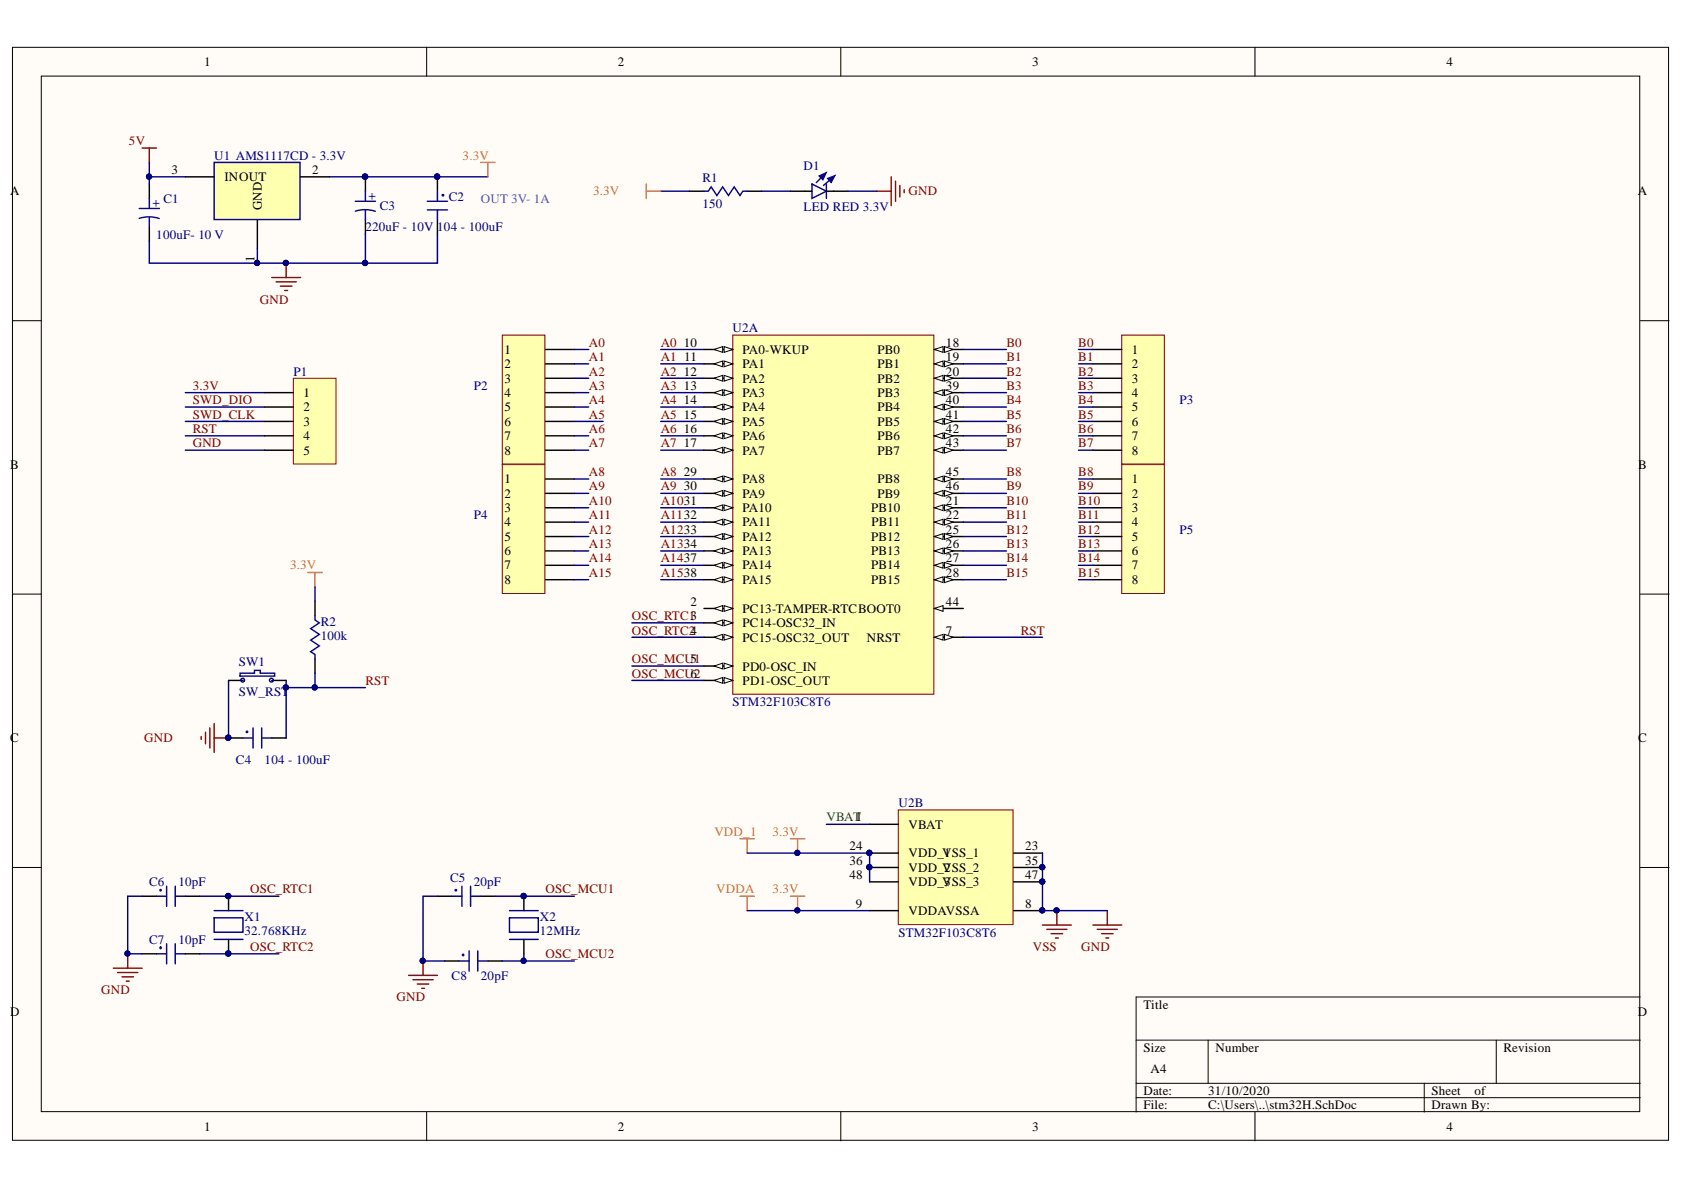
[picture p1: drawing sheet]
<svg xmlns="http://www.w3.org/2000/svg" width="297mm" height="210mm" viewBox="0 0 297 210" stroke-linecap="round" stroke-linejoin="round" font-family="sans-serif">
<defs><g id="words">
<g font-size="2.3">
<text x="36" y="11.7">1</text>
<text x="109" y="11.7">2</text>
<text x="182.1" y="11.7">3</text>
<text x="255.1" y="11.7">4</text>
<text x="1.8" y="34.5">A</text>
<text x="30.3" y="30.7">3</text>
<text x="39.6" y="31.9">INOUT</text>
<text x="55.1" y="30.7">2</text>
<text x="288.9" y="34.5">A</text>
<text x="46.2" y="37" transform="rotate(-90 46.2 37)">GND</text>
<text x="44.9" y="46.3" transform="rotate(-90 44.9 46.3)">1</text>
<text x="89" y="62.4">1</text>
<text x="89" y="65">2</text>
<text x="120.6" y="61.2">10</text>
<text x="120.7" y="63.7">11</text>
<text x="131" y="62.4">PA0-WKUP</text>
<text x="131" y="65">PA1</text>
<text x="154.8" y="62.4">PB0</text>
<text x="154.8" y="65">PB1</text>
<text x="166.9" y="61.2">18</text>
<text x="166.9" y="63.7">19</text>
<text x="199.7" y="62.4">1</text>
<text x="199.7" y="65">2</text>
<text x="53.5" y="70">1</text>
<text x="89" y="67.5">3</text>
<text x="89" y="70">4</text>
<text x="120.6" y="66.2">12</text>
<text x="120.6" y="68.8">13</text>
<text x="120.6" y="71.3">14</text>
<text x="131" y="67.5">PA2</text>
<text x="131" y="70">PA3</text>
<text x="154.8" y="67.5">PB2</text>
<text x="154.8" y="70">PB3</text>
<text x="166.9" y="66.2">20</text>
<text x="166.9" y="68.8">39</text>
<text x="166.9" y="71.3">40</text>
<text x="199.7" y="67.5">3</text>
<text x="199.7" y="70">4</text>
<text x="53.5" y="72.6">2</text>
<text x="53.5" y="75.1">3</text>
<text x="53.5" y="77.6">4</text>
<text x="89" y="72.6">5</text>
<text x="89" y="75.1">6</text>
<text x="89" y="77.6">7</text>
<text x="120.6" y="73.8">15</text>
<text x="120.6" y="76.4">16</text>
<text x="131" y="72.6">PA4</text>
<text x="131" y="75.1">PA5</text>
<text x="131" y="77.6">PA6</text>
<text x="154.8" y="72.6">PB4</text>
<text x="154.8" y="75.1">PB5</text>
<text x="154.8" y="77.6">PB6</text>
<text x="166.9" y="73.8">41</text>
<text x="166.9" y="76.4">42</text>
<text x="199.7" y="72.6">5</text>
<text x="199.7" y="75.1">6</text>
<text x="199.7" y="77.6">7</text>
<text x="1.8" y="82.7">B</text>
<text x="53.5" y="80.2">5</text>
<text x="89" y="80.2">8</text>
<text x="120.6" y="78.9">17</text>
<text x="120.6" y="84">29</text>
<text x="131" y="80.2">PA7</text>
<text x="154.8" y="80.2">PB7</text>
<text x="166.9" y="78.9">43</text>
<text x="166.9" y="84">45</text>
<text x="199.7" y="80.2">8</text>
<text x="289" y="82.7">B</text>
<text x="89" y="85.2">1</text>
<text x="89" y="87.8">2</text>
<text x="120.6" y="86.5">30</text>
<text x="131" y="85.2">PA8</text>
<text x="131" y="87.8">PA9</text>
<text x="154.8" y="85.2">PB8</text>
<text x="154.8" y="87.8">PB9</text>
<text x="166.9" y="89">21</text>
<text x="166.9" y="86.5">46</text>
<text x="199.7" y="85.2">1</text>
<text x="199.7" y="87.8">2</text>
<text x="89" y="90.3">3</text>
<text x="89" y="92.8">4</text>
<text x="89" y="95.4">5</text>
<text x="131" y="90.3">PA10</text>
<text x="131" y="92.8">PA11</text>
<text x="131" y="95.4">PA12</text>
<text x="153.7" y="90.3">PB10</text>
<text x="153.7" y="95.4">PB12</text>
<text x="153.7" y="92.8">PB11</text>
<text x="166.9" y="91.6">22</text>
<text x="166.9" y="94.1">25</text>
<text x="199.7" y="90.3">3</text>
<text x="199.7" y="92.8">4</text>
<text x="199.7" y="95.4">5</text>
<text x="89" y="97.9">6</text>
<text x="89" y="100.4">7</text>
<text x="131" y="97.9">PA13</text>
<text x="131" y="100.4">PA14</text>
<text x="153.7" y="97.9">PB13</text>
<text x="153.7" y="100.4">PB14</text>
<text x="166.9" y="96.6">26</text>
<text x="166.9" y="99.2">27</text>
<text x="166.9" y="101.7">28</text>
<text x="199.7" y="97.9">6</text>
<text x="199.7" y="100.4">7</text>
<text x="89" y="103">8</text>
<text x="121.8" y="106.9">2</text>
<text x="131" y="103">PA15</text>
<text x="153.7" y="103">PB15</text>
<text x="166.9" y="106.9">44</text>
<text x="199.7" y="103">8</text>
<text x="131" y="108.1">PC13-TAMPER-RTCBOOT0</text>
<text x="131" y="110.7">PC14-OSC32_IN</text>
<text x="131" y="113.2">PC15-OSC32_OUT</text>
<text x="152.9" y="113.2">NRST</text>
<text x="166.9" y="111.9">7</text>
<text x="131" y="118.3">PD0-OSC_IN</text>
<text x="131" y="120.8">PD1-OSC_OUT</text>
<text x="1.8" y="130.9">C</text>
<text x="289" y="130.9">C</text>
<text x="149.9" y="150">24</text>
<text x="160.3" y="146.2">VBAT</text>
<text x="180.8" y="150">23</text>
<text x="149.9" y="152.5">36</text>
<text x="149.9" y="155">48</text>
<text x="160.3" y="151.2">VDD_VSS_1</text>
<text x="160.3" y="153.8">VDD_VSS_2</text>
<text x="166.5" y="151.2">1</text>
<text x="166.5" y="153.8">2</text>
<text x="180.8" y="152.5">35</text>
<text x="180.8" y="155">47</text>
<text x="151" y="160.1">9</text>
<text x="160.3" y="156.3">VDD_VSS_3</text>
<text x="160.3" y="161.4">VDDAVSSA</text>
<text x="166.5" y="156.3">3</text>
<text x="180.8" y="160.1">8</text>
<text x="1.8" y="179.2">D</text>
<text x="201.7" y="177.9">Title</text>
<text x="288.9" y="179.2">D</text>
<text x="201.7" y="185.5">Size</text>
<text x="214.4" y="185.5">Number</text>
<text x="265.2" y="185.5">Revision</text>
<text x="203" y="189.3">A4</text>
<text x="201.7" y="193.1">Date:</text>
<text x="201.7" y="195.7">File:</text>
<text x="213.1" y="193.1">31/10/2020</text>
<text x="213.1" y="195.7">C:\Users\..\stm32H.SchDoc</text>
<text x="252.5" y="193.1">Sheet</text>
<text x="252.5" y="195.7">Drawn By:</text>
<text x="260.1" y="193.1">of</text>
<text x="36" y="199.5">1</text>
<text x="109" y="199.5">2</text>
<text x="182.1" y="199.5">3</text>
<text x="255.1" y="199.5">4</text>
</g>
<g font-size="2.3" fill="#800000">
<text x="22.7" y="25.6">5V</text>
<text x="160.3" y="34.5">GND</text>
<text x="45.8" y="53.6">GND</text>
<text x="103.8" y="61.2">A0</text>
<text x="103.8" y="63.7">A1</text>
<text x="116.5" y="61.2">A0</text>
<text x="116.5" y="63.7">A1</text>
<text x="177.5" y="61.2">B0</text>
<text x="177.5" y="63.7">B1</text>
<text x="190.2" y="61.2">B0</text>
<text x="190.2" y="63.7">B1</text>
<text x="34" y="71.3">SWD_DIO</text>
<text x="34" y="68.8">3.3V</text>
<text x="103.8" y="66.2">A2</text>
<text x="103.8" y="68.8">A3</text>
<text x="103.8" y="71.3">A4</text>
<text x="116.5" y="66.2">A2</text>
<text x="116.5" y="68.8">A3</text>
<text x="116.5" y="71.3">A4</text>
<text x="177.5" y="66.2">B2</text>
<text x="177.5" y="68.8">B3</text>
<text x="177.5" y="71.3">B4</text>
<text x="190.2" y="66.2">B2</text>
<text x="190.2" y="68.8">B3</text>
<text x="190.2" y="71.3">B4</text>
<text x="34" y="73.8">SWD_CLK</text>
<text x="34" y="76.4">RST</text>
<text x="103.8" y="73.8">A5</text>
<text x="103.8" y="76.4">A6</text>
<text x="116.5" y="73.8">A5</text>
<text x="116.5" y="76.4">A6</text>
<text x="177.5" y="73.8">B5</text>
<text x="177.5" y="76.4">B6</text>
<text x="190.2" y="73.8">B5</text>
<text x="190.2" y="76.4">B6</text>
<text x="34" y="78.9">GND</text>
<text x="103.8" y="78.9">A7</text>
<text x="103.8" y="84">A8</text>
<text x="116.5" y="78.9">A7</text>
<text x="116.5" y="84">A8</text>
<text x="177.5" y="78.9">B7</text>
<text x="177.5" y="84">B8</text>
<text x="190.2" y="78.9">B7</text>
<text x="190.2" y="84">B8</text>
<text x="103.8" y="86.5">A9</text>
<text x="103.8" y="89">A10</text>
<text x="116.5" y="86.5">A9</text>
<text x="116.5" y="89">A1031</text>
<text x="177.5" y="86.5">B9</text>
<text x="177.5" y="89">B10</text>
<text x="190.2" y="86.5">B9</text>
<text x="190.2" y="89">B10</text>
<text x="103.8" y="91.6">A11</text>
<text x="103.8" y="94.1">A12</text>
<text x="116.5" y="91.6">A1132</text>
<text x="116.5" y="94.1">A1233</text>
<text x="177.5" y="91.6">B11</text>
<text x="177.5" y="94.1">B12</text>
<text x="190.2" y="91.6">B11</text>
<text x="190.2" y="94.1">B12</text>
<text x="103.8" y="96.6">A13</text>
<text x="103.8" y="99.2">A14</text>
<text x="103.8" y="101.7">A15</text>
<text x="116.5" y="96.6">A1334</text>
<text x="116.5" y="99.2">A1437</text>
<text x="116.5" y="101.7">A1538</text>
<text x="177.5" y="96.6">B13</text>
<text x="177.5" y="99.2">B14</text>
<text x="177.5" y="101.7">B15</text>
<text x="190.2" y="96.6">B13</text>
<text x="190.2" y="99.2">B14</text>
<text x="190.2" y="101.7">B15</text>
<text x="111.5" y="109.4">OSC_RTC13</text>
<text x="111.5" y="111.9">OSC_RTC24</text>
<text x="180" y="111.9">RST</text>
<text x="111.5" y="117">OSC_MCU51</text>
<text x="111.5" y="119.5">OSC_MCU62</text>
<text x="64.4" y="120.8">RST</text>
<text x="25.5" y="130.9">GND</text>
<text x="44.1" y="157.6">OSC_RTC1</text>
<text x="96.2" y="157.6">OSC_MCU1</text>
<text x="44.1" y="167.8">OSC_RTC2</text>
<text x="182.2" y="167.8">VSS</text>
<text x="190.7" y="167.8">GND</text>
<text x="96.2" y="169">OSC_MCU2</text>
<text x="17.8" y="175.4">GND</text>
<text x="69.9" y="176.7">GND</text>
</g>
<g font-size="2.3" fill="#000080">
<text x="37.8" y="28.1">U1 AMS1117CD - 3.3V</text>
<text x="141.7" y="29.9">D1</text>
<text x="28.8" y="35.7">C1</text>
<text x="66.2" y="35.2" transform="rotate(-90 66.2 35.2)">+</text>
<text x="79.2" y="35.5">C2</text>
<text x="123.9" y="32.2">R1</text>
<text x="28.2" y="36.5" transform="rotate(-90 28.2 36.5)">+</text>
<text x="64.4" y="40.8">220uF - 10V 104 - 100uF</text>
<text x="67" y="37">C3</text>
<text x="123.9" y="36.8">150</text>
<text x="141.7" y="37.3">LED RED 3.3V</text>
<text x="27.6" y="42.1">100uF- 10 V</text>
<text x="129.2" y="58.6">U2A</text>
<text x="51.8" y="66.2">P1</text>
<text x="83.6" y="68.8">P2</text>
<text x="208" y="71.3">P3</text>
<text x="83.6" y="91.6">P4</text>
<text x="208" y="94.1">P5</text>
<text x="56.6" y="110.4">R2</text>
<text x="56.6" y="113">100k</text>
<text x="42.1" y="117.5">SW1</text>
<text x="42.1" y="122.8">SW_RST</text>
<text x="129.2" y="124.6">STM32F103C8T6</text>
<text x="41.6" y="134.7">C4</text>
<text x="46.7" y="134.7">104 - 100uF</text>
<text x="158.5" y="142.4">U2B</text>
<text x="79.4" y="155.5">C5</text>
<text x="26.3" y="156.3">C6</text>
<text x="31.5" y="156.3">10pF</text>
<text x="83.6" y="156.3">20pF</text>
<text x="26.3" y="166.5">C7</text>
<text x="31.5" y="166.5">10pF</text>
<text x="43.1" y="162.4">X1</text>
<text x="43.1" y="165">32.768KHz</text>
<text x="95.2" y="162.4">X2</text>
<text x="95.2" y="165">12MHz</text>
<text x="158.5" y="165.2">STM32F103C8T6</text>
<text x="79.7" y="172.8">C8</text>
<text x="84.8" y="172.8">20pF</text>
</g>
<g font-size="2.3" fill="#fd8300">
<text x="81.6" y="28.1">3.3V</text>
<text x="104.6" y="34.5">3.3V</text>
<text x="51.2" y="100.4">3.3V</text>
<text x="126" y="147.4">VDD_1</text>
<text x="136.2" y="147.4">3.3V</text>
<text x="126.3" y="157.6">VDDA</text>
<text x="136.2" y="157.6">3.3V</text>
</g>
<text font-size="2.3" fill="#009cca" x="84.8" y="35.7">OUT 3V- 1A</text>
<text font-size="2.3" fill="#008000" x="145.8" y="144.9">VBAT1</text>
</g></defs>
<g fill="#fffcf8" stroke="#000" stroke-width=".18">
<path d="M2.2 8.3h292.1v192.8h-292.1z"/>
<path d="M7.3 13.4h281.9v182.7h-281.9z"/>
</g>
<g fill="none" stroke="#000" stroke-width=".18">
<path d="M75.3 8.3v5.1M148.3 8.3v5.1M221.4 8.3v5.1M2.2 56.6h5.1M289.3 56.6h5.1M2.2 104.8h5.1M289.3 104.8h5.1M2.2 153h5.1M289.3 153h5.1M289.3 175.9h-88.9v20.3M75.3 196.2v5M148.3 196.2v5"/>
<path d="M200.4 183.5h88.9M200.4 191.1h88.9M200.4 193.6h88.9M213.1 183.5v7.6M221.4 196.2v5M251.2 191.1v5.1M263.9 183.5v7.6"/>
</g>
<path d="M130.5 158.1h2.6M130.5 147.9h2.6M131.8 147.9v2.6M131.8 158.1v2.5M139.4 158.1h2.6M139.4 147.9h2.6M140.7 147.9v2.6M140.7 158.1v2.5" fill="none" stroke="#fd8300" stroke-width=".25"/>
<g fill="#000080" stroke="#000080" stroke-width=".18">
<circle cx="140.6" cy="160.6" r=".46"/>
<circle cx="140.6" cy="150.4" r=".46"/>
<circle cx="186.4" cy="160.6" r=".46"/>
</g>
<path d="M183.9 163.2h5.1M184.6 163.9h3.6M185.4 164.7h2M186.2 165.4h.5M186.4 160.6v2.6M192.8 163.2h5.1M193.5 163.9h3.6M194.3 164.7h2M195.1 165.4h.5M195.3 160.6v2.6" fill="none" stroke="#800000" stroke-width=".25"/>
<path d="M158.4 142.9h20.3v20.2h-20.3z" fill="#ffffb0" stroke="#800000" stroke-width=".18"/>
<g fill="none" stroke="#000" stroke-width=".25">
<path d="M25.1 158.1h2.5M32.7 158.1h2.5M40.3 158.1v2.5M77.2 158.1h2.5M84.8 158.1h2.5M92.4 158.1v2.5M153.4 145.4h5.1M153.4 150.5h5.1M153.4 153h5.1M153.4 155.6h5.1M178.8 150.5h5.1M178.8 153h5.1"/>
<path d="M178.8 155.6h5.1M25.1 168.2h2.5M32.7 168.2h2.5M40.3 165.7v2.5M78.4 169.5h2.6M86.1 169.5h2.5M92.4 165.7v2.5M153.4 160.6h5.1M178.8 160.6h5.1"/>
</g>
<g fill="#000080" stroke="#000080" stroke-width=".18">
<circle cx="153.3" cy="150.4" r=".46"/>
<circle cx="153.3" cy="153" r=".46"/>
<circle cx="183.8" cy="153" r=".46"/>
<circle cx="183.8" cy="155.5" r=".46"/>
<circle cx="183.8" cy="160.6" r=".46"/>
<circle cx="186.4" cy="160.6" r=".46"/>
<circle cx="140.6" cy="160.6" r=".46"/>
<circle cx="140.6" cy="150.4" r=".46"/>
<circle cx="22.5" cy="168.2" r=".46"/>
<circle cx="74.6" cy="169.5" r=".47"/>
<circle cx="92.3" cy="158.1" r=".46"/>
<circle cx="92.3" cy="169.5" r=".46"/>
<circle cx="40.3" cy="158.1" r=".47"/>
<circle cx="40.3" cy="168.2" r=".46"/>
</g>
<g fill="none" stroke="#000080" stroke-width=".25">
<path d="M111.5 109.9h12.7M111.5 112.4h12.7M111.5 117.5h12.7M169.9 112.4h14M111.5 120h12.7M25.1 158.1h-2.6v10.1h2.6M35.2 158.1h14M77.2 158.1h-2.6v11.4h3.8M87.3 158.1h14M131.8 150.5h21.6v5.1M145.8 145.4h7.6M183.9 150.5v10.1h11.4"/>
<path d="M35.2 168.2h14M88.6 169.5h12.7M92.4 168.2v1.3M131.8 160.6h21.6"/>
</g>
<path d="M20 170.8h5.1M20.7 171.5h3.6M21.5 172.3h2M22.3 173.1h.5M22.5 168.2v2.6M72.1 172h5.1M72.8 172.8h3.6M73.6 173.6h2M74.4 174.3h.5M74.6 169.5v2.5" fill="none" stroke="#800000" stroke-width=".25"/>
<g fill="none" stroke="#0c0087" stroke-width=".25">
<path d="M27.6 158.1h1.8M29.4 156.3v3.6M30.9 158.1h1.8M30.9 156.3v3.6M79.7 158.1h1.8M81.5 156.3v3.6M83 156.3v3.6M83 158.1h1.8M27.6 168.2h1.8M29.4 166.5v3.5M30.9 166.5v3.5M30.9 168.2h1.8"/>
<path d="M81 169.5h1.7M82.7 167.7v3.6M84.3 167.7v3.6M84.3 169.5h1.8"/>
</g>
<path d="M28.3 156.9l.1 .1v.1h-.2l.1-.2M80.4 156.9l.1 .1-.1 .1h-.1l.1-.2M28.3 167.1l.1 .1v.1l-.2-.1 .1-.1M81.7 168.3l.1 .1-.1 .2-.1-.1 .1-.2" fill="none" stroke="#00f" stroke-width=".25"/>
<path d="M37.8 161.9h5.1v2.5h-5.1zM37.8 165.7h5.1M37.8 160.6h5.1M89.9 161.9h5v2.5h-5zM89.9 165.7h5M89.9 160.6h5" fill="none" stroke="#00008c" stroke-width=".25"/>
<path d="M129.3 59.1h35.4v63.4h-35.4z" fill="#ffffb0" stroke="#800000" stroke-width=".18"/>
<path d="M164.8 107.3h5.1" fill="none" stroke="#000" stroke-width=".25"/>
<path d="M164.8 107.3l1.5-.5v1z" fill="#fffcf8"/>
<path d="M164.8 107.3l1.5-.5v1z" fill="none" stroke="#000" stroke-width=".18"/>
<path d="M164.8 112.4h5.1" fill="none" stroke="#000" stroke-width=".25"/>
<path d="M164.8 112.4l1.5-.5v1z" fill="#fffcf8"/>
<path d="M164.8 112.4l1.5-.5v1z" fill="none" stroke="#000" stroke-width=".18"/>
<path d="M166.6 111.9l1.5 .5-1.5 .5z" fill="#fffcf8"/>
<path d="M166.6 111.9l1.5 .5-1.5 .5z" fill="none" stroke="#000" stroke-width=".18"/>
<path d="M124.2 61.6h5.1" fill="none" stroke="#000" stroke-width=".25"/>
<path d="M127.7 61.1l1.6 .5-1.6 .6z" fill="#fffcf8"/>
<path d="M127.7 61.1l1.6 .5-1.6 .6z" fill="none" stroke="#000" stroke-width=".18"/>
<path d="M125.9 61.6l1.6-.5v1.1z" fill="#fffcf8"/>
<path d="M125.9 61.6l1.6-.5v1.1z" fill="none" stroke="#000" stroke-width=".18"/>
<path d="M124.2 64.2h5.1" fill="none" stroke="#000" stroke-width=".25"/>
<path d="M127.7 63.7l1.6 .5-1.6 .5z" fill="#fffcf8"/>
<path d="M127.7 63.7l1.6 .5-1.6 .5z" fill="none" stroke="#000" stroke-width=".18"/>
<path d="M125.9 64.2l1.6-.5v1z" fill="#fffcf8"/>
<path d="M125.9 64.2l1.6-.5v1z" fill="none" stroke="#000" stroke-width=".18"/>
<path d="M124.2 89.6h5.1" fill="none" stroke="#000" stroke-width=".25"/>
<path d="M127.7 89.1l1.6 .5-1.6 .5z" fill="#fffcf8"/>
<path d="M127.7 89.1l1.6 .5-1.6 .5z" fill="none" stroke="#000" stroke-width=".18"/>
<path d="M125.9 89.6l1.6-.5v1z" fill="#fffcf8"/>
<path d="M125.9 89.6l1.6-.5v1z" fill="none" stroke="#000" stroke-width=".18"/>
<path d="M124.2 92.1h5.1" fill="none" stroke="#000" stroke-width=".25"/>
<path d="M127.7 91.6l1.6 .5-1.6 .5z" fill="#fffcf8"/>
<path d="M127.7 91.6l1.6 .5-1.6 .5z" fill="none" stroke="#000" stroke-width=".18"/>
<path d="M125.9 92.1l1.6-.5v1z" fill="#fffcf8"/>
<path d="M125.9 92.1l1.6-.5v1z" fill="none" stroke="#000" stroke-width=".18"/>
<path d="M124.2 94.6h5.1" fill="none" stroke="#000" stroke-width=".25"/>
<path d="M127.7 94.1l1.6 .5-1.6 .5z" fill="#fffcf8"/>
<path d="M127.7 94.1l1.6 .5-1.6 .5z" fill="none" stroke="#000" stroke-width=".18"/>
<path d="M125.9 94.6l1.6-.5v1z" fill="#fffcf8"/>
<path d="M125.9 94.6l1.6-.5v1z" fill="none" stroke="#000" stroke-width=".18"/>
<path d="M124.2 97.2h5.1" fill="none" stroke="#000" stroke-width=".25"/>
<path d="M127.7 96.7l1.6 .5-1.6 .5z" fill="#fffcf8"/>
<path d="M127.7 96.7l1.6 .5-1.6 .5z" fill="none" stroke="#000" stroke-width=".18"/>
<path d="M125.9 97.2l1.6-.5v1z" fill="#fffcf8"/>
<path d="M125.9 97.2l1.6-.5v1z" fill="none" stroke="#000" stroke-width=".18"/>
<path d="M124.2 99.7h5.1" fill="none" stroke="#000" stroke-width=".25"/>
<path d="M127.7 99.2l1.6 .5-1.6 .5z" fill="#fffcf8"/>
<path d="M127.7 99.2l1.6 .5-1.6 .5z" fill="none" stroke="#000" stroke-width=".18"/>
<path d="M125.9 99.7l1.6-.5v1z" fill="#fffcf8"/>
<path d="M125.9 99.7l1.6-.5v1z" fill="none" stroke="#000" stroke-width=".18"/>
<path d="M124.2 102.3h5.1" fill="none" stroke="#000" stroke-width=".25"/>
<path d="M127.7 101.7l1.6 .6-1.6 .5z" fill="#fffcf8"/>
<path d="M127.7 101.7l1.6 .6-1.6 .5z" fill="none" stroke="#000" stroke-width=".18"/>
<path d="M125.9 102.3l1.6-.6v1.1z" fill="#fffcf8"/>
<path d="M125.9 102.3l1.6-.6v1.1z" fill="none" stroke="#000" stroke-width=".18"/>
<path d="M124.2 66.7h5.1" fill="none" stroke="#000" stroke-width=".25"/>
<path d="M127.7 66.2l1.6 .5-1.6 .5z" fill="#fffcf8"/>
<path d="M127.7 66.2l1.6 .5-1.6 .5z" fill="none" stroke="#000" stroke-width=".18"/>
<path d="M125.9 66.7l1.6-.5v1z" fill="#fffcf8"/>
<path d="M125.9 66.7l1.6-.5v1z" fill="none" stroke="#000" stroke-width=".18"/>
<path d="M124.2 69.3h5.1" fill="none" stroke="#000" stroke-width=".25"/>
<path d="M127.7 68.8l1.6 .5-1.6 .5z" fill="#fffcf8"/>
<path d="M127.7 68.8l1.6 .5-1.6 .5z" fill="none" stroke="#000" stroke-width=".18"/>
<path d="M125.9 69.3l1.6-.5v1z" fill="#fffcf8"/>
<path d="M125.9 69.3l1.6-.5v1z" fill="none" stroke="#000" stroke-width=".18"/>
<path d="M124.2 71.8h5.1" fill="none" stroke="#000" stroke-width=".25"/>
<path d="M127.7 71.3l1.6 .5-1.6 .5z" fill="#fffcf8"/>
<path d="M127.7 71.3l1.6 .5-1.6 .5z" fill="none" stroke="#000" stroke-width=".18"/>
<path d="M125.9 71.8l1.6-.5v1z" fill="#fffcf8"/>
<path d="M125.9 71.8l1.6-.5v1z" fill="none" stroke="#000" stroke-width=".18"/>
<path d="M124.2 74.3h5.1" fill="none" stroke="#000" stroke-width=".25"/>
<path d="M127.7 73.8l1.6 .5-1.6 .5z" fill="#fffcf8"/>
<path d="M127.7 73.8l1.6 .5-1.6 .5z" fill="none" stroke="#000" stroke-width=".18"/>
<path d="M125.9 74.3l1.6-.5v1z" fill="#fffcf8"/>
<path d="M125.9 74.3l1.6-.5v1z" fill="none" stroke="#000" stroke-width=".18"/>
<path d="M124.2 76.9h5.1" fill="none" stroke="#000" stroke-width=".25"/>
<path d="M127.7 76.4l1.6 .5-1.6 .5z" fill="#fffcf8"/>
<path d="M127.7 76.4l1.6 .5-1.6 .5z" fill="none" stroke="#000" stroke-width=".18"/>
<path d="M125.9 76.9l1.6-.5v1z" fill="#fffcf8"/>
<path d="M125.9 76.9l1.6-.5v1z" fill="none" stroke="#000" stroke-width=".18"/>
<path d="M124.2 79.4h5.1" fill="none" stroke="#000" stroke-width=".25"/>
<path d="M127.7 78.9l1.6 .5-1.6 .5z" fill="#fffcf8"/>
<path d="M127.7 78.9l1.6 .5-1.6 .5z" fill="none" stroke="#000" stroke-width=".18"/>
<path d="M125.9 79.4l1.6-.5v1z" fill="#fffcf8"/>
<path d="M125.9 79.4l1.6-.5v1z" fill="none" stroke="#000" stroke-width=".18"/>
<path d="M124.2 84.5h5.1" fill="none" stroke="#000" stroke-width=".25"/>
<path d="M127.7 84l1.6 .5-1.6 .5z" fill="#fffcf8"/>
<path d="M127.7 84l1.6 .5-1.6 .5z" fill="none" stroke="#000" stroke-width=".18"/>
<path d="M125.9 84.5l1.6-.5v1z" fill="#fffcf8"/>
<path d="M125.9 84.5l1.6-.5v1z" fill="none" stroke="#000" stroke-width=".18"/>
<path d="M124.2 87h5.1" fill="none" stroke="#000" stroke-width=".25"/>
<path d="M127.7 86.5l1.6 .5-1.6 .5z" fill="#fffcf8"/>
<path d="M127.7 86.5l1.6 .5-1.6 .5z" fill="none" stroke="#000" stroke-width=".18"/>
<path d="M125.9 87l1.6-.5v1z" fill="#fffcf8"/>
<path d="M125.9 87l1.6-.5v1z" fill="none" stroke="#000" stroke-width=".18"/>
<path d="M164.8 61.6h5.1" fill="none" stroke="#000" stroke-width=".25"/>
<path d="M164.8 61.6l1.5-.5v1.1z" fill="#fffcf8"/>
<path d="M164.8 61.6l1.5-.5v1.1z" fill="none" stroke="#000" stroke-width=".18"/>
<path d="M166.6 61.1l1.5 .5-1.5 .6z" fill="#fffcf8"/>
<path d="M166.6 61.1l1.5 .5-1.5 .6z" fill="none" stroke="#000" stroke-width=".18"/>
<path d="M164.8 64.2h5.1" fill="none" stroke="#000" stroke-width=".25"/>
<path d="M164.8 64.2l1.5-.5v1z" fill="#fffcf8"/>
<path d="M164.8 64.2l1.5-.5v1z" fill="none" stroke="#000" stroke-width=".18"/>
<path d="M166.6 63.7l1.5 .5-1.5 .5z" fill="#fffcf8"/>
<path d="M166.6 63.7l1.5 .5-1.5 .5z" fill="none" stroke="#000" stroke-width=".18"/>
<path d="M164.8 89.6h5.1" fill="none" stroke="#000" stroke-width=".25"/>
<path d="M164.8 89.6l1.5-.5v1z" fill="#fffcf8"/>
<path d="M164.8 89.6l1.5-.5v1z" fill="none" stroke="#000" stroke-width=".18"/>
<path d="M166.6 89.1l1.5 .5-1.5 .5z" fill="#fffcf8"/>
<path d="M166.6 89.1l1.5 .5-1.5 .5z" fill="none" stroke="#000" stroke-width=".18"/>
<path d="M164.8 92.1h5.1" fill="none" stroke="#000" stroke-width=".25"/>
<path d="M164.8 92.1l1.5-.5v1z" fill="#fffcf8"/>
<path d="M164.8 92.1l1.5-.5v1z" fill="none" stroke="#000" stroke-width=".18"/>
<path d="M166.6 91.6l1.5 .5-1.5 .5z" fill="#fffcf8"/>
<path d="M166.6 91.6l1.5 .5-1.5 .5z" fill="none" stroke="#000" stroke-width=".18"/>
<path d="M164.8 94.6h5.1" fill="none" stroke="#000" stroke-width=".25"/>
<path d="M164.8 94.6l1.5-.5v1z" fill="#fffcf8"/>
<path d="M164.8 94.6l1.5-.5v1z" fill="none" stroke="#000" stroke-width=".18"/>
<path d="M166.6 94.1l1.5 .5-1.5 .5z" fill="#fffcf8"/>
<path d="M166.6 94.1l1.5 .5-1.5 .5z" fill="none" stroke="#000" stroke-width=".18"/>
<path d="M164.8 97.2h5.1" fill="none" stroke="#000" stroke-width=".25"/>
<path d="M164.8 97.2l1.5-.5v1z" fill="#fffcf8"/>
<path d="M164.8 97.2l1.5-.5v1z" fill="none" stroke="#000" stroke-width=".18"/>
<path d="M166.6 96.7l1.5 .5-1.5 .5z" fill="#fffcf8"/>
<path d="M166.6 96.7l1.5 .5-1.5 .5z" fill="none" stroke="#000" stroke-width=".18"/>
<path d="M164.8 99.7h5.1" fill="none" stroke="#000" stroke-width=".25"/>
<path d="M164.8 99.7l1.5-.5v1z" fill="#fffcf8"/>
<path d="M164.8 99.7l1.5-.5v1z" fill="none" stroke="#000" stroke-width=".18"/>
<path d="M166.6 99.2l1.5 .5-1.5 .5z" fill="#fffcf8"/>
<path d="M166.6 99.2l1.5 .5-1.5 .5z" fill="none" stroke="#000" stroke-width=".18"/>
<path d="M164.8 102.3h5.1" fill="none" stroke="#000" stroke-width=".25"/>
<path d="M164.8 102.3l1.5-.6v1.1z" fill="#fffcf8"/>
<path d="M164.8 102.3l1.5-.6v1.1z" fill="none" stroke="#000" stroke-width=".18"/>
<path d="M166.6 101.7l1.5 .6-1.5 .5z" fill="#fffcf8"/>
<path d="M166.6 101.7l1.5 .6-1.5 .5z" fill="none" stroke="#000" stroke-width=".18"/>
<path d="M164.8 66.7h5.1" fill="none" stroke="#000" stroke-width=".25"/>
<path d="M164.8 66.7l1.5-.5v1z" fill="#fffcf8"/>
<path d="M164.8 66.7l1.5-.5v1z" fill="none" stroke="#000" stroke-width=".18"/>
<path d="M166.6 66.2l1.5 .5-1.5 .5z" fill="#fffcf8"/>
<path d="M166.6 66.2l1.5 .5-1.5 .5z" fill="none" stroke="#000" stroke-width=".18"/>
<path d="M164.8 69.3h5.1" fill="none" stroke="#000" stroke-width=".25"/>
<path d="M164.8 69.3l1.5-.5v1z" fill="#fffcf8"/>
<path d="M164.8 69.3l1.5-.5v1z" fill="none" stroke="#000" stroke-width=".18"/>
<path d="M166.6 68.8l1.5 .5-1.5 .5z" fill="#fffcf8"/>
<path d="M166.6 68.8l1.5 .5-1.5 .5z" fill="none" stroke="#000" stroke-width=".18"/>
<path d="M164.8 71.8h5.1" fill="none" stroke="#000" stroke-width=".25"/>
<path d="M164.8 71.8l1.5-.5v1z" fill="#fffcf8"/>
<path d="M164.8 71.8l1.5-.5v1z" fill="none" stroke="#000" stroke-width=".18"/>
<path d="M166.6 71.3l1.5 .5-1.5 .5z" fill="#fffcf8"/>
<path d="M166.6 71.3l1.5 .5-1.5 .5z" fill="none" stroke="#000" stroke-width=".18"/>
<path d="M164.8 74.3h5.1" fill="none" stroke="#000" stroke-width=".25"/>
<path d="M164.8 74.3l1.5-.5v1z" fill="#fffcf8"/>
<path d="M164.8 74.3l1.5-.5v1z" fill="none" stroke="#000" stroke-width=".18"/>
<path d="M166.6 73.8l1.5 .5-1.5 .5z" fill="#fffcf8"/>
<path d="M166.6 73.8l1.5 .5-1.5 .5z" fill="none" stroke="#000" stroke-width=".18"/>
<path d="M164.8 76.9h5.1" fill="none" stroke="#000" stroke-width=".25"/>
<path d="M164.8 76.9l1.5-.5v1z" fill="#fffcf8"/>
<path d="M164.8 76.9l1.5-.5v1z" fill="none" stroke="#000" stroke-width=".18"/>
<path d="M166.6 76.4l1.5 .5-1.5 .5z" fill="#fffcf8"/>
<path d="M166.6 76.4l1.5 .5-1.5 .5z" fill="none" stroke="#000" stroke-width=".18"/>
<path d="M164.8 79.4h5.1" fill="none" stroke="#000" stroke-width=".25"/>
<path d="M164.8 79.4l1.5-.5v1z" fill="#fffcf8"/>
<path d="M164.8 79.4l1.5-.5v1z" fill="none" stroke="#000" stroke-width=".18"/>
<path d="M166.6 78.9l1.5 .5-1.5 .5z" fill="#fffcf8"/>
<path d="M166.6 78.9l1.5 .5-1.5 .5z" fill="none" stroke="#000" stroke-width=".18"/>
<path d="M164.8 84.5h5.1" fill="none" stroke="#000" stroke-width=".25"/>
<path d="M164.8 84.5l1.5-.5v1z" fill="#fffcf8"/>
<path d="M164.8 84.5l1.5-.5v1z" fill="none" stroke="#000" stroke-width=".18"/>
<path d="M166.6 84l1.5 .5-1.5 .5z" fill="#fffcf8"/>
<path d="M166.6 84l1.5 .5-1.5 .5z" fill="none" stroke="#000" stroke-width=".18"/>
<path d="M164.8 87h5.1" fill="none" stroke="#000" stroke-width=".25"/>
<path d="M164.8 87l1.5-.5v1z" fill="#fffcf8"/>
<path d="M164.8 87l1.5-.5v1z" fill="none" stroke="#000" stroke-width=".18"/>
<path d="M166.6 86.5l1.5 .5-1.5 .5z" fill="#fffcf8"/>
<path d="M166.6 86.5l1.5 .5-1.5 .5z" fill="none" stroke="#000" stroke-width=".18"/>
<path d="M124.2 107.3h5.1" fill="none" stroke="#000" stroke-width=".25"/>
<path d="M127.7 106.8l1.6 .5-1.6 .5z" fill="#fffcf8"/>
<path d="M127.7 106.8l1.6 .5-1.6 .5z" fill="none" stroke="#000" stroke-width=".18"/>
<path d="M125.9 107.3l1.6-.5v1z" fill="#fffcf8"/>
<path d="M125.9 107.3l1.6-.5v1z" fill="none" stroke="#000" stroke-width=".18"/>
<path d="M124.2 109.9h5.1" fill="none" stroke="#000" stroke-width=".25"/>
<path d="M127.7 109.4l1.6 .5-1.6 .5z" fill="#fffcf8"/>
<path d="M127.7 109.4l1.6 .5-1.6 .5z" fill="none" stroke="#000" stroke-width=".18"/>
<path d="M125.9 109.9l1.6-.5v1z" fill="#fffcf8"/>
<path d="M125.9 109.9l1.6-.5v1z" fill="none" stroke="#000" stroke-width=".18"/>
<path d="M124.2 112.4h5.1" fill="none" stroke="#000" stroke-width=".25"/>
<path d="M127.7 111.9l1.6 .5-1.6 .5z" fill="#fffcf8"/>
<path d="M127.7 111.9l1.6 .5-1.6 .5z" fill="none" stroke="#000" stroke-width=".18"/>
<path d="M125.9 112.4l1.6-.5v1z" fill="#fffcf8"/>
<path d="M125.9 112.4l1.6-.5v1z" fill="none" stroke="#000" stroke-width=".18"/>
<path d="M124.2 117.5h5.1" fill="none" stroke="#000" stroke-width=".25"/>
<path d="M127.7 117l1.6 .5-1.6 .5z" fill="#fffcf8"/>
<path d="M127.7 117l1.6 .5-1.6 .5z" fill="none" stroke="#000" stroke-width=".18"/>
<path d="M125.9 117.5l1.6-.5v1z" fill="#fffcf8"/>
<path d="M125.9 117.5l1.6-.5v1z" fill="none" stroke="#000" stroke-width=".18"/>
<path d="M124.2 120h5.1" fill="none" stroke="#000" stroke-width=".25"/>
<path d="M127.7 119.5l1.6 .5-1.6 .5z" fill="#fffcf8"/>
<path d="M127.7 119.5l1.6 .5-1.6 .5z" fill="none" stroke="#000" stroke-width=".18"/>
<path d="M125.9 120l1.6-.5v1z" fill="#fffcf8"/>
<path d="M125.9 120l1.6-.5v1z" fill="none" stroke="#000" stroke-width=".18"/>
<path d="M116.5 64.2h7.7M116.5 66.7h7.7M116.5 69.3h7.7M116.5 71.8h7.7M116.5 74.3h7.7M116.5 76.9h7.7M116.5 61.6h7.7M116.5 79.4h7.7M169.9 64.2h7.6" fill="none" stroke="#000080" stroke-width=".25"/>
<path d="M37.8 28.7h15.1v10h-15.1z" fill="#ffffb0" stroke="#0c0087" stroke-width=".25"/>
<path d="M26.3 32.5v2.5M32.7 31.2h5.1M45.4 38.8v5.1M53 31.2h5.1M64.5 31.2v2.5M64.5 38.8v2.5M77.2 31.2v2.5M77.2 38.8v2.5M139.4 33.7h2.6M147 33.7h2.6M26.3 40.1v2.5" fill="none" stroke="#000" stroke-width=".25"/>
<g fill="none" stroke="#0c0087" stroke-width=".25">
<path d="M24.6 38.5l1.7-.3 1.8 .3M24.6 36.8h3.5M26.3 35v1.8M26.3 38.3v1.8M62.7 37.3l1.7-.3 1.8 .3M62.7 35.5h3.5M64.5 33.7v1.8M64.5 37v1.8M75.4 35.5h3.5M75.4 37h3.5M77.2 33.7v1.8M77.2 37v1.8"/>
<path d="M143.2 32.5l2.6 1.2-2.6 1.3zM147 31.2l-1.7 1.5"/>
</g>
<g fill="#000080" stroke="#000080" stroke-width=".18">
<circle cx="64.4" cy="31.2" r=".47"/>
<circle cx="77.1" cy="31.2" r=".46"/>
<circle cx="26.3" cy="31.2" r=".46"/>
<circle cx="64.4" cy="46.4" r=".47"/>
<circle cx="45.3" cy="46.4" r=".46"/>
<circle cx="50.4" cy="46.4" r=".47"/>
</g>
<path d="M78 34.4l.2-.1v.2h-.2z" fill="none" stroke="#00f" stroke-width=".25"/>
<path d="M25.1 26.1h2.5M26.3 26.1v2.6M47.9 49h5.1M48.7 49.7h3.6M49.5 50.5h2M50.2 51.2h.5M50.5 46.4v2.6" fill="none" stroke="#800000" stroke-width=".25"/>
<path d="M26.3 28.7v2.5h6.4M26.3 31.2v1.3M58.1 31.2h28M45.4 43.9v2.5M64.5 41.3v5.1M77.2 41.3v5.1h-50.9v-3.8" fill="none" stroke="#000080" stroke-width=".25"/>
<path d="M84.8 28.7h2.5M86.1 28.7v2.5" fill="none" stroke="#fd8300" stroke-width=".25"/>
<path d="M145.9 31.5l1.4-.6-.7 1.3z" fill="#0c0087"/>
<path d="M145.9 31.5l1.4-.6-.7 1.3z" fill="none" stroke="#0c0087" stroke-width=".18"/>
<path d="M145.5 30.7l-1.5 1.5" fill="none" stroke="#0c0087" stroke-width=".25"/>
<path d="M144.4 31l1.4-.6-.6 1.3z" fill="#0c0087"/>
<path d="M144.4 31l1.4-.6-.6 1.3z" fill="none" stroke="#0c0087" stroke-width=".18"/>
<path d="M124.2 33.7h.7l.5-.7 1.1 1.5 1-1.5 1 1.5 1-1.5 1 1.5 .5-.8h.8M145.8 32.5v2.5" fill="none" stroke="#0c0087" stroke-width=".25"/>
<path d="M121.6 33.7h2.6M131.8 33.7h2.5M142 33.7h1.2M145.8 33.7h1.2" fill="none" stroke="#000" stroke-width=".25"/>
<path d="M154.7 33.7h2.5M157.2 31.2v5.1M158 32v3.5M158.7 32.7v2M159.5 33.5v.5" fill="none" stroke="#800000" stroke-width=".25"/>
<path d="M116.5 33.7h5.1M134.3 33.7h5.1M149.6 33.7h5.1M32.7 69.3h14M32.7 71.8h14M32.7 74.3h14M32.7 79.4h14M32.7 76.9h14" fill="none" stroke="#000080" stroke-width=".25"/>
<path d="M114 32.5v2.5M114 33.7h2.5" fill="none" stroke="#fd8300" stroke-width=".25"/>
<path d="M51.7 66.7h7.6v15.1h-7.6z" fill="#ffffb0" stroke="#800000" stroke-width=".18"/>
<path d="M46.7 69.3h5M46.7 71.8h5M46.7 74.3h5M46.7 76.9h5M46.7 79.4h5M55.6 106.1v2.5M55.6 116.2v2.5M40.3 130.2h2.6M40.3 120h2.6M47.9 130.2h2.6M47.9 120h2.6" fill="none" stroke="#000" stroke-width=".25"/>
<path d="M54.3 101h2.5M55.6 101v2.5" fill="none" stroke="#fd8300" stroke-width=".25"/>
<path d="M35.5 129.9v.5M36.2 129.2v2M37 128.4v3.5M37.8 127.6v5.1M37.8 130.2h2.5" fill="none" stroke="#800000" stroke-width=".25"/>
<g fill="#000080" stroke="#000080" stroke-width=".18">
<circle cx="40.3" cy="130.1" r=".46"/>
<circle cx="55.5" cy="121.2" r=".46"/>
<circle cx="50.4" cy="121.2" r=".47"/>
</g>
<path d="M42.3 118.7h2.6v-.5h1v.5h2.5v.6h-6.1zM55.6 108.6v.8l.7 .5-1.5 1 1.5 1-1.5 1 1.5 1-1.5 1 .8 .6v.7M42.9 130.2h1.7M44.6 128.4v3.5M46.2 128.4v3.5M46.2 130.2h1.7" fill="none" stroke="#0c0087" stroke-width=".25"/>
<g fill="none" stroke="#000080" stroke-width=".25">
<path d="M169.9 61.6h7.6M169.9 66.7h7.6M169.9 69.3h7.6M169.9 71.8h7.6M169.9 79.4h7.6M169.9 74.3h7.6M169.9 76.9h7.6M116.5 84.5h7.7M116.5 87h7.7M116.5 89.6h7.7M116.5 92.1h7.7M116.5 94.6h7.7"/>
<path d="M116.5 97.2h7.7M116.5 99.7h7.7M169.9 84.5h7.6M169.9 87h7.6M169.9 89.6h7.6M169.9 92.1h7.6M169.9 94.6h7.6M169.9 97.2h7.6M169.9 99.7h7.6M55.6 118.7v2.6h8.9M55.6 103.5v2.6M116.5 102.3h7.7"/>
<path d="M169.9 102.3h7.6M40.3 120v10.2M50.5 120v10.2M50.5 121.3h5.1"/>
</g>
<path d="M43.6 129l.1 .1-.1 .1-.2-.1 .1-.1" fill="none" stroke="#00f" stroke-width=".25"/>
<g fill="none" stroke="#00008c" stroke-width=".25">
<circle cx="42.8" cy="120" r=".33"/>
<circle cx="47.9" cy="120" r=".34"/>
</g>
<path d="M197.9 59.1h7.5v22.7h-7.5z" fill="#ffffb0" stroke="#800000" stroke-width=".18"/>
<path d="M192.8 61.6h5.1M192.8 64.2h5.1M192.8 66.7h5.1M192.8 69.3h5.1M192.8 71.8h5.1M192.8 74.3h5.1M192.8 76.9h5.1M192.8 79.4h5.1" fill="none" stroke="#000" stroke-width=".25"/>
<path d="M197.9 81.9h7.5v22.8h-7.5z" fill="#ffffb0" stroke="#800000" stroke-width=".18"/>
<path d="M192.8 84.5h5.1M192.8 87h5.1M192.8 89.6h5.1M192.8 92.1h5.1M192.8 94.6h5.1M192.8 97.2h5.1M192.8 99.7h5.1M192.8 102.3h5.1" fill="none" stroke="#000" stroke-width=".25"/>
<path d="M88.6 59.1h7.5v22.7h-7.5z" fill="#ffffb0" stroke="#800000" stroke-width=".18"/>
<path d="M96.2 61.6h5.1M96.2 64.2h5.1M96.2 66.7h5.1M96.2 69.3h5.1M96.2 71.8h5.1M96.2 74.3h5.1M96.2 76.9h5.1M96.2 79.4h5.1" fill="none" stroke="#000" stroke-width=".25"/>
<path d="M88.6 81.9h7.5v22.8h-7.5z" fill="#ffffb0" stroke="#800000" stroke-width=".18"/>
<path d="M96.2 84.5h5.1M96.2 87h5.1M96.2 89.6h5.1M96.2 92.1h5.1M96.2 94.6h5.1M96.2 97.2h5.1M96.2 99.7h5.1M96.2 102.3h5.1" fill="none" stroke="#000" stroke-width=".25"/>
<g fill="none" stroke="#000080" stroke-width=".25">
<path d="M101.3 61.6h2.5M101.3 64.2h2.5M101.3 66.7h2.5M101.3 69.3h2.5M101.3 71.8h2.5M101.3 74.3h5.1M101.3 76.9h2.5M101.3 79.4h2.5M190.2 61.6h2.6M190.2 64.2h2.6M190.2 66.7h2.6M190.2 69.3h2.6"/>
<path d="M190.2 71.8h2.6M190.2 74.3h2.6M190.2 76.9h2.6M190.2 79.4h2.6M101.3 84.5h2.5M101.3 87h2.5M101.3 94.6h2.5M101.3 97.2h2.5M101.3 99.7h2.5M101.3 92.1h2.5M101.3 89.6h2.5M190.2 84.5h2.6"/>
<path d="M190.2 87h2.6M190.2 94.6h2.6M190.2 97.2h2.6M190.2 99.7h2.6M190.2 92.1h2.6M190.2 89.6h2.6M101.3 102.3h2.5M190.2 102.3h2.6"/>
</g>
<use href="#words"/>
</svg>
